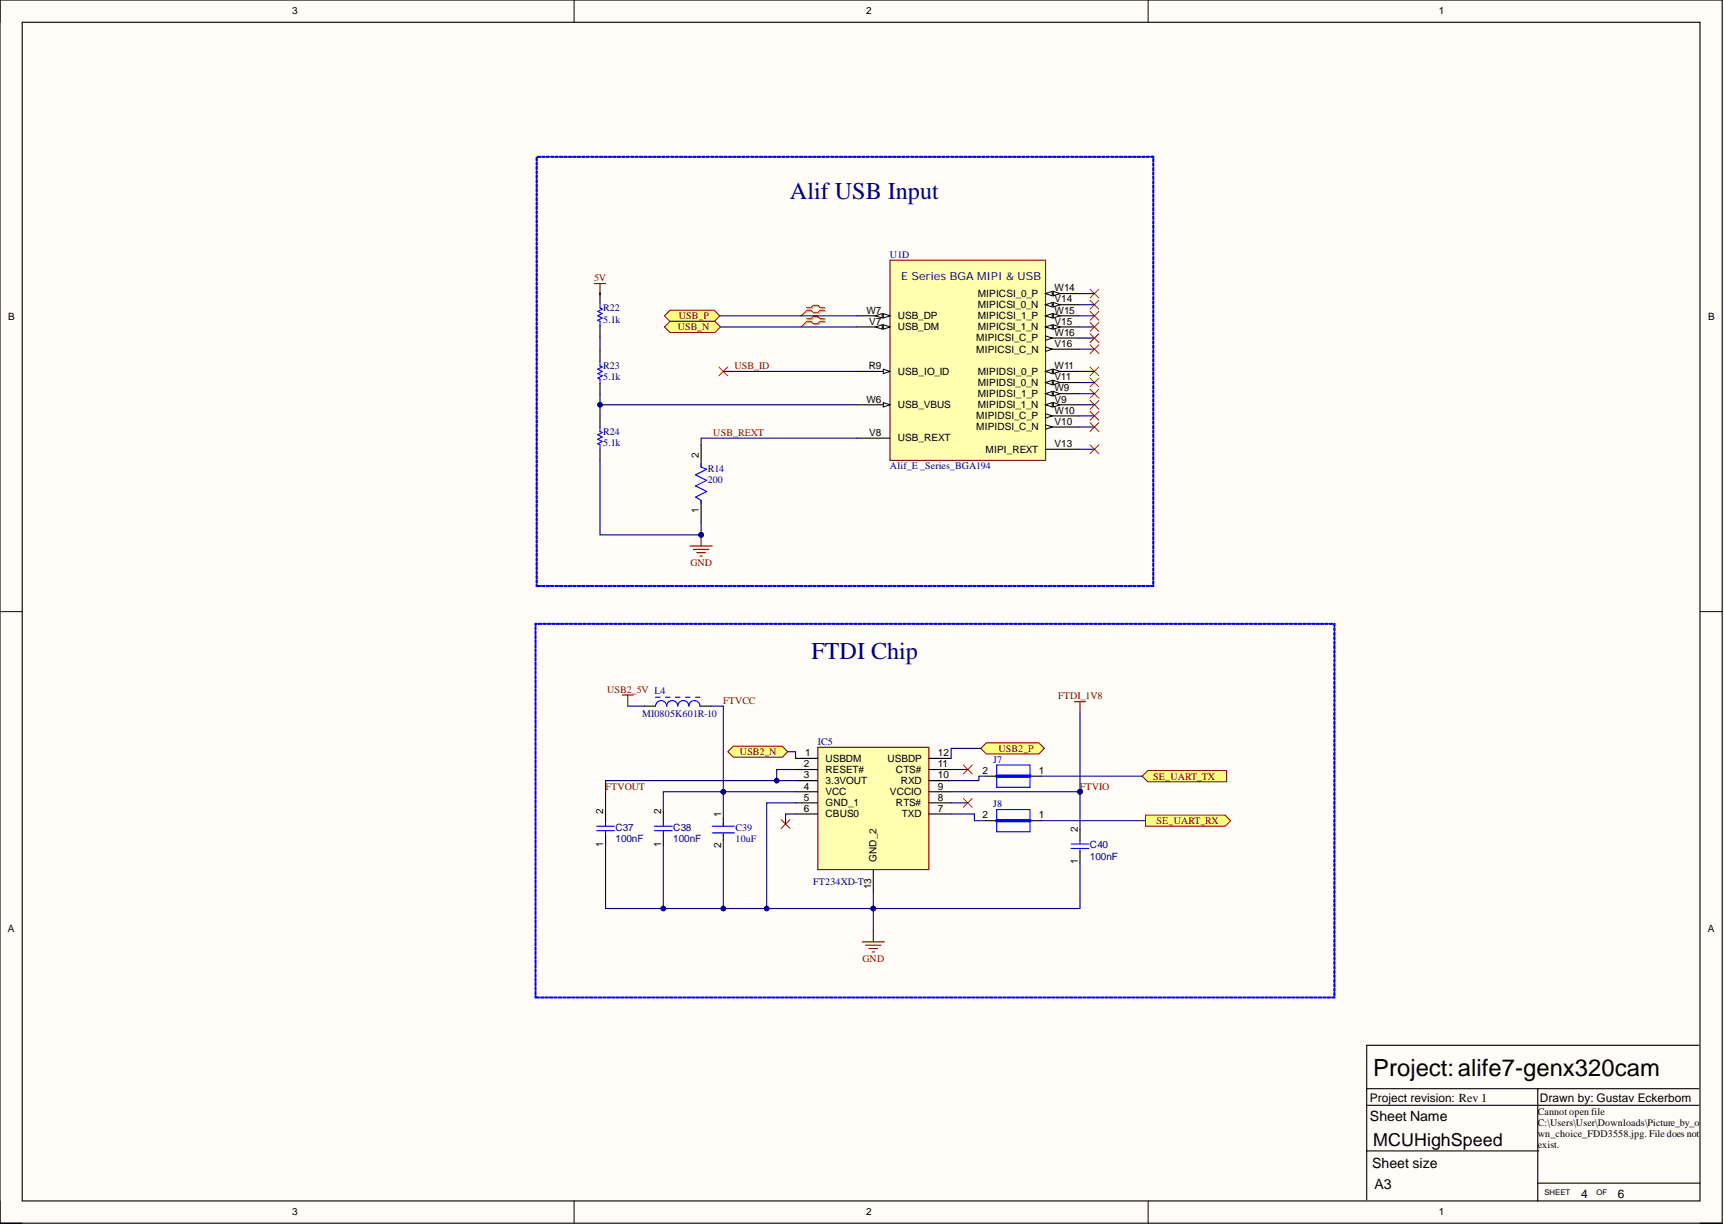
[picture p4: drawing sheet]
<svg xmlns="http://www.w3.org/2000/svg" width="393mm" height="279mm" viewBox="0 0 393 279" stroke-linecap="round" stroke-linejoin="round" font-family="sans-serif">
<defs><g id="words">
<g font-size="5.5" fill="#000080">
<text x="180.2" y="45.5">Alif USB Input</text>
<text x="185.1" y="150.2">FTDI Chip</text>
</g>
<text font-size="5.4" x="313.3" y="245.3">Project:alife7-genx320cam</text>
<text font-size="4.1" x="313.3" y="261.4">MCUHighSpeed</text>
<g font-size="3.2">
<text x="312.6" y="255.7">Sheet Name</text>
<text x="313.1" y="266.4">Sheet size</text>
<text x="313.6" y="271.2">A3</text>
</g>
<g font-size="2.7">
<text x="312.6" y="251.3">Project revision: Rev 1</text>
<text x="351.4" y="251.3">Drawn by: Gustav Eckerbom</text>
<text x="360.7" y="273.3">4</text>
<text x="369.1" y="273.3">6</text>
</g>
<text font-size="2.5" fill="#000080" x="205.6" y="63.9">E Series BGA MIPI &amp; USB</text>
<g font-size="2.3">
<text x="66.7" y="3.3">3</text>
<text x="197.7" y="3.3">2</text>
<text x="328.3" y="3.3">1</text>
<text x="197.7" y="71.5">W7</text>
<text x="223.1" y="67.7">MIPICSI_0_P</text>
<text x="223.1" y="70.3">MIPICSI_0_N</text>
<text x="240.6" y="66.5">W14</text>
<text x="240.6" y="69">V14</text>
<text x="240.6" y="71.5">W15</text>
<text x="1.9" y="73">B</text>
<text x="198.3" y="74.1">V7</text>
<text x="204.8" y="75.3">USB_DM</text>
<text x="204.8" y="72.8">USB_DP</text>
<text x="222.7" y="77.9">MIPICSI_C_P</text>
<text x="223.1" y="72.8">MIPICSI_1_P</text>
<text x="223.1" y="75.3">MIPICSI_1_N</text>
<text x="240.6" y="74.1">V15</text>
<text x="240.6" y="76.6">W16</text>
<text x="389.7" y="73">B</text>
<text x="222.7" y="80.4">MIPICSI_C_N</text>
<text x="240.6" y="79.1">V16</text>
<text x="198.2" y="84.2">R9</text>
<text x="204.8" y="85.5">USB_IO_ID</text>
<text x="223.1" y="85.5">MIPIDSI_0_P</text>
<text x="223.1" y="88">MIPIDSI_0_N</text>
<text x="240.6" y="84.2">W11</text>
<text x="240.6" y="86.7">V11</text>
<text x="240.6" y="89.3">W9</text>
<text x="197.7" y="91.8">W6</text>
<text x="204.8" y="93.1">USB_VBUS</text>
<text x="222.7" y="95.6">MIPIDSI_C_P</text>
<text x="223.1" y="90.5">MIPIDSI_1_P</text>
<text x="223.1" y="93.1">MIPIDSI_1_N</text>
<text x="240.6" y="91.8">V9</text>
<text x="240.6" y="94.4">W10</text>
<text x="198.3" y="99.4">V8</text>
<text x="204.8" y="100.7">USB_REXT</text>
<text x="222.7" y="98.2">MIPIDSI_C_N</text>
<text x="240.6" y="96.9">V10</text>
<text x="240.6" y="102">V13</text>
<text x="159.5" y="104.5" transform="rotate(-90 159.5 104.5)">2</text>
<text x="224.9" y="103.2">MIPI_REXT</text>
<text x="159.5" y="117" transform="rotate(-90 159.5 117)">1</text>
<text x="183.7" y="172.5">1</text>
<text x="188.4" y="173.7">USBDM</text>
<text x="202.5" y="173.7">USBDP</text>
<text x="214" y="172.5">12</text>
<text x="183.4" y="175">2</text>
<text x="183.4" y="177.5">3</text>
<text x="188.4" y="176.3">RESET#</text>
<text x="188.4" y="178.8">3.3VOUT</text>
<text x="204.4" y="176.3">CTS#</text>
<text x="205.5" y="178.8">RXD</text>
<text x="214" y="175">11</text>
<text x="214" y="177.5">10</text>
<text x="224.2" y="176.5">2</text>
<text x="237" y="176.5">1</text>
<text x="137.7" y="185.7" transform="rotate(-90 137.7 185.7)">2</text>
<text x="150.8" y="185.7" transform="rotate(-90 150.8 185.7)">2</text>
<text x="183.4" y="180.1">4</text>
<text x="183.4" y="182.6">5</text>
<text x="183.4" y="185.1">6</text>
<text x="188.4" y="181.3">VCC</text>
<text x="188.4" y="183.9">GND_1</text>
<text x="203.1" y="181.3">VCCIO</text>
<text x="204.4" y="183.9">RTS#</text>
<text x="214" y="180.1">9</text>
<text x="214" y="182.6">8</text>
<text x="214" y="185.1">7</text>
<text x="164.5" y="186.4" transform="rotate(-90 164.5 186.4)">1</text>
<text x="188.4" y="186.4">CBUS0</text>
<text x="205.8" y="186.4">TXD</text>
<text x="224.2" y="186.7">2</text>
<text x="237" y="186.7">1</text>
<text x="245.9" y="189.7" transform="rotate(-90 245.9 189.7)">2</text>
<text x="137.7" y="193.1" transform="rotate(-90 137.7 193.1)">1</text>
<text x="150.8" y="193.1" transform="rotate(-90 150.8 193.1)">1</text>
<text x="164.5" y="193.4" transform="rotate(-90 164.5 193.4)">2</text>
<text x="200" y="196.6" transform="rotate(-90 200 196.6)">GND_2</text>
<text x="245.9" y="197.2" transform="rotate(-90 245.9 197.2)">1</text>
<text x="198.8" y="202.8" transform="rotate(-90 198.8 202.8)">13</text>
<text x="1.8" y="212.5">A</text>
<text x="389.6" y="212.5">A</text>
<text x="350.9" y="254.3">Cannot open file</text>
<text x="350.9" y="256.8">C:\Users\User\Downloads\Picture_by_o</text>
<text x="350.9" y="259.4">wn_choice_FDD3558.jpg. File does not</text>
<text x="350.9" y="261.9">exist.</text>
<text x="66.7" y="277.2">3</text>
<text x="197.7" y="277.2">2</text>
<text x="328.3" y="277.2">1</text>
</g>
<g font-size="2.3" fill="#000080">
<text x="203.1" y="58.8">U1D</text>
<text x="137.7" y="71">R22</text>
<text x="137.7" y="73.6">5.1k</text>
<text x="137.7" y="84.2">R23</text>
<text x="137.7" y="86.7">5.1k</text>
<text x="137.7" y="99.2">R24</text>
<text x="137.7" y="101.7">5.1k</text>
<text x="161.5" y="107.5">R14</text>
<text x="203.1" y="107">Alif_E _Series_BGA194</text>
<text x="161.5" y="110.1">200</text>
<text x="146.5" y="163.6">MI0805K601R-10</text>
<text x="186.6" y="169.9">IC5</text>
<text x="226.6" y="174">J7</text>
<text x="226.6" y="184.1">J8</text>
<text x="140.4" y="189.5">C37</text>
<text x="140.4" y="192">100nF</text>
<text x="153.6" y="189.5">C38</text>
<text x="153.6" y="192">100nF</text>
<text x="167.8" y="189.5">C39</text>
<text x="167.8" y="192">10uF</text>
<text x="248.7" y="193.5">C40</text>
<text x="248.7" y="196.1">100nF</text>
<text x="185.6" y="201.9">FT234XD-T</text>
</g>
<g font-size="2.3" fill="#800000">
<text x="135.5" y="64.2">5V</text>
<text x="154.6" y="75.3">USB_N</text>
<text x="154.9" y="72.8">USB_P</text>
<text x="167.6" y="84.2">USB_ID</text>
<text x="162.8" y="99.4">USB_REXT</text>
<text x="157.5" y="129.1">GND</text>
<text x="138.5" y="158">USB2_5V L4</text>
<text x="165" y="160.5">FTVCC</text>
<text x="241.4" y="159.5">FTDI_1V8</text>
<text x="168.8" y="172.2">USB2_N</text>
<text x="227.8" y="171.5">USB2_P</text>
<text x="263.1" y="177.8">SE_UART_TX</text>
<text x="138.2" y="180.1">FTVOUT</text>
<text x="246.4" y="180.1">FTVIO</text>
<text x="263.9" y="187.9">SE_UART_RX</text>
<text x="196.8" y="219.4">GND</text>
</g>
<g font-size="1.8">
<text x="352.4" y="272.5">SHEET</text>
<text x="364.3" y="272.5">OF</text>
</g>
</g></defs>
<g fill="#fffcf8">
<path d="M0 0h392.9v279h-392.9z" fill-rule="evenodd"/>
<path d="M5.1 5.1h382.8v268.8h-382.8z" fill-rule="evenodd"/>
</g>
<path d="M0 0v5.1M131 0v5.1M262 0v5.1M0 139.5h5.1M387.9 139.5h5M0 273.9v5.1h5.1M131 273.9v5.1M262 273.9v5.1M387.9 279h5" fill="none" stroke="#000" stroke-width=".23"/>
<path d="M0 0h392.9v279h-392.9zM5.1 5.1h382.8v268.8h-382.8zM387.6 238.4h-75.8v35.3M311.8 248.3h75.8M311.8 252.1h75.8M350.9 248.3v25.6M311.8 262.5h39.3M350.9 269.9h37" fill="none" stroke="#000" stroke-width=".25"/>
<path d="M184.3 70.4h1l.5-.5h1l.5 .5h1.1M184.3 71h1l.5 .5h1l.5-.5h1.1M184.3 72.9h1l.5-.5h1l.5 .5h1.1M184.3 73.6h1l.5 .5h1l.5-.5h1.1" fill="none" stroke="#d0a19e" stroke-width=".25"/>
<path d="M184.3 71l-1.5 1M184.3 73.6l-1.5 1" fill="none" stroke="#d0a19e" stroke-width=".23"/>
<path d="M184 70.1h1.1l.5-.5h1l.5 .5h1M184 70.8h1.1l.5 .5h1l.5-.5h1M184 72.7h1.1l.5-.5h1l.5 .5h1M184 73.3h1.1l.5 .5h1l.5-.5h1" fill="none" stroke="#f00" stroke-width=".25"/>
<path d="M184 70.8l-1.2 1.2M184 73.3l-1.2 1.3" fill="none" stroke="#f00" stroke-width=".23"/>
<path d="M203.1 59.4h35.5v45.6h-35.5z" fill-rule="evenodd" fill="#ffffb0"/>
<path d="M203.1 59.4h35.5v45.6h-35.5z" fill="none" stroke="#800000" stroke-width=".25"/>
<path d="M238.6 84.7h7.6" fill="none" stroke="#000" stroke-width=".25"/>
<path d="M238.6 84.7l1.5-.5v1z" fill="#f8fcff"/>
<path d="M238.6 84.7l1.5-.5v1z" fill="none" stroke="#000" stroke-width=".23"/>
<path d="M240.3 84.2l1.5 .5-1.5 .5z" fill="#f8fcff"/>
<path d="M240.3 84.2l1.5 .5-1.5 .5z" fill="none" stroke="#000" stroke-width=".23"/>
<path d="M238.6 87.3h7.6" fill="none" stroke="#000" stroke-width=".25"/>
<path d="M238.6 87.3l1.5-.6v1.1z" fill="#f8fcff"/>
<path d="M238.6 87.3l1.5-.6v1.1z" fill="none" stroke="#000" stroke-width=".23"/>
<path d="M240.3 86.7l1.5 .6-1.5 .5z" fill="#f8fcff"/>
<path d="M240.3 86.7l1.5 .6-1.5 .5z" fill="none" stroke="#000" stroke-width=".23"/>
<path d="M238.6 89.8h7.6" fill="none" stroke="#000" stroke-width=".25"/>
<path d="M238.6 89.8l1.5-.5v1z" fill="#f8fcff"/>
<path d="M238.6 89.8l1.5-.5v1z" fill="none" stroke="#000" stroke-width=".23"/>
<path d="M240.3 89.3l1.5 .5-1.5 .5z" fill="#f8fcff"/>
<path d="M240.3 89.3l1.5 .5-1.5 .5z" fill="none" stroke="#000" stroke-width=".23"/>
<path d="M238.6 92.3h7.6" fill="none" stroke="#000" stroke-width=".25"/>
<path d="M238.6 92.3l1.5-.5v1z" fill="#f8fcff"/>
<path d="M238.6 92.3l1.5-.5v1z" fill="none" stroke="#000" stroke-width=".23"/>
<path d="M240.3 91.8l1.5 .5-1.5 .5z" fill="#f8fcff"/>
<path d="M240.3 91.8l1.5 .5-1.5 .5z" fill="none" stroke="#000" stroke-width=".23"/>
<path d="M238.6 94.9h7.6" fill="none" stroke="#000" stroke-width=".25"/>
<path d="M238.6 94.4l1.5 .5-1.5 .5z" fill="#f8fcff"/>
<path d="M238.6 94.4l1.5 .5-1.5 .5z" fill="none" stroke="#000" stroke-width=".23"/>
<path d="M238.6 97.4h7.6" fill="none" stroke="#000" stroke-width=".25"/>
<path d="M238.6 96.9l1.5 .5-1.5 .5z" fill="#f8fcff"/>
<path d="M238.6 96.9l1.5 .5-1.5 .5z" fill="none" stroke="#000" stroke-width=".23"/>
<path d="M238.6 67h7.6" fill="none" stroke="#000" stroke-width=".25"/>
<path d="M238.6 67l1.5-.5v1z" fill="#f8fcff"/>
<path d="M238.6 67l1.5-.5v1z" fill="none" stroke="#000" stroke-width=".23"/>
<path d="M240.3 66.5l1.5 .5-1.5 .5z" fill="#f8fcff"/>
<path d="M240.3 66.5l1.5 .5-1.5 .5z" fill="none" stroke="#000" stroke-width=".23"/>
<path d="M238.6 69.5h7.6" fill="none" stroke="#000" stroke-width=".25"/>
<path d="M238.6 69.5l1.5-.5v1z" fill="#f8fcff"/>
<path d="M238.6 69.5l1.5-.5v1z" fill="none" stroke="#000" stroke-width=".23"/>
<path d="M240.3 69l1.5 .5-1.5 .5z" fill="#f8fcff"/>
<path d="M240.3 69l1.5 .5-1.5 .5z" fill="none" stroke="#000" stroke-width=".23"/>
<path d="M238.6 72h7.6" fill="none" stroke="#000" stroke-width=".25"/>
<path d="M238.6 72l1.5-.5v1z" fill="#f8fcff"/>
<path d="M238.6 72l1.5-.5v1z" fill="none" stroke="#000" stroke-width=".23"/>
<path d="M240.3 71.5l1.5 .5-1.5 .5z" fill="#f8fcff"/>
<path d="M240.3 71.5l1.5 .5-1.5 .5z" fill="none" stroke="#000" stroke-width=".23"/>
<path d="M238.6 74.6h7.6" fill="none" stroke="#000" stroke-width=".25"/>
<path d="M238.6 74.6l1.5-.5v1z" fill="#f8fcff"/>
<path d="M238.6 74.6l1.5-.5v1z" fill="none" stroke="#000" stroke-width=".23"/>
<path d="M240.3 74.1l1.5 .5-1.5 .5z" fill="#f8fcff"/>
<path d="M240.3 74.1l1.5 .5-1.5 .5z" fill="none" stroke="#000" stroke-width=".23"/>
<path d="M238.6 77.1h7.6" fill="none" stroke="#000" stroke-width=".25"/>
<path d="M238.6 76.6l1.5 .5-1.5 .5z" fill="#f8fcff"/>
<path d="M238.6 76.6l1.5 .5-1.5 .5z" fill="none" stroke="#000" stroke-width=".23"/>
<path d="M238.6 79.6h7.6" fill="none" stroke="#000" stroke-width=".25"/>
<path d="M238.6 79.1l1.5 .5-1.5 .6z" fill="#f8fcff"/>
<path d="M238.6 79.1l1.5 .5-1.5 .6z" fill="none" stroke="#000" stroke-width=".23"/>
<path d="M195.5 84.7h7.6" fill="none" stroke="#000" stroke-width=".25"/>
<path d="M201.5 84.2l1.6 .5-1.6 .5z" fill="#f8fcff"/>
<path d="M201.5 84.2l1.6 .5-1.6 .5z" fill="none" stroke="#000" stroke-width=".23"/>
<path d="M195.5 92.3h7.6" fill="none" stroke="#000" stroke-width=".25"/>
<path d="M201.5 91.8l1.6 .5-1.6 .5z" fill="#f8fcff"/>
<path d="M201.5 91.8l1.6 .5-1.6 .5z" fill="none" stroke="#000" stroke-width=".23"/>
<path d="M195.5 74.6h7.6" fill="none" stroke="#000" stroke-width=".25"/>
<path d="M201.5 74.1l1.6 .5-1.6 .5z" fill="#f8fcff"/>
<path d="M201.5 74.1l1.6 .5-1.6 .5z" fill="none" stroke="#000" stroke-width=".23"/>
<path d="M199.8 74.6l1.5-.5v1z" fill="#f8fcff"/>
<path d="M199.8 74.6l1.5-.5v1z" fill="none" stroke="#000" stroke-width=".23"/>
<path d="M195.5 72h7.6" fill="none" stroke="#000" stroke-width=".25"/>
<path d="M201.5 71.5l1.6 .5-1.6 .5z" fill="#f8fcff"/>
<path d="M201.5 71.5l1.6 .5-1.6 .5z" fill="none" stroke="#000" stroke-width=".23"/>
<path d="M199.8 72l1.5-.5v1z" fill="#f8fcff"/>
<path d="M199.8 72l1.5-.5v1z" fill="none" stroke="#000" stroke-width=".23"/>
<path d="M195.5 99.9h7.6M238.6 102.5h7.6" fill="none" stroke="#000" stroke-width=".25"/>
<g fill="none" stroke="#f00" stroke-width=".23">
<path d="M248.7 65.9l2 2.1M248.7 68.5l2 2M248.7 71l2 2M248.7 73.6l2 2M248.7 76.1l2 2M248.7 78.6l2 2.1M250.7 65.9l-2 2.1M250.7 68.5l-2 2M250.7 71l-2 2M250.7 73.6l-2 2M250.7 76.1l-2 2M250.7 78.6l-2 2.1"/>
<path d="M248.7 83.7l2 2M248.7 86.2l2 2.1M248.7 88.8l2 2M248.7 91.3l2 2M248.7 93.8l2 2.1M248.7 96.4l2 2M250.7 83.7l-2 2M250.7 86.2l-2 2.1M250.7 88.8l-2 2M250.7 91.3l-2 2M250.7 93.8l-2 2.1M250.7 96.4l-2 2"/>
<path d="M248.7 101.5l2 2M250.7 101.5l-2 2"/>
</g>
<path d="M152.9 70.8h10.1l1.2 1.2-1.2 1.3h-10.1l-1.3-1.3z" fill-rule="evenodd" fill="#ffff80"/>
<path d="M152.9 70.8h10.1l1.2 1.2-1.2 1.3h-10.1l-1.3-1.3z" fill="none" stroke="#800000" stroke-width=".23"/>
<path d="M152.9 73.3h10.2l1.3 1.3-1.3 1.2h-10.2l-1.3-1.2z" fill-rule="evenodd" fill="#ffff80"/>
<path d="M152.9 73.3h10.2l1.3 1.3-1.3 1.2h-10.2l-1.3-1.2z" fill="none" stroke="#800000" stroke-width=".23"/>
<path d="M164 83.7l2 2M166 83.7l-2 2" fill="none" stroke="#f00" stroke-width=".23"/>
<path d="M157.4 124.5h5.1M158.2 125.3h3.5M158.9 126.1h2.1M159.7 126.8h.5M160 122v2.5" fill="none" stroke="#800000" stroke-width=".25"/>
<circle cx="160" cy="122" r=".51" fill="#000080"/>
<circle cx="160" cy="122" r=".51" fill="none" stroke="#000080" stroke-width=".23"/>
<path d="M122.4 133.3l.2 .1-.2 .4zM122.4 132.3l.2 .1-.2 .6zM122.4 131.3l.2 .1-.2 .6zM122.4 130.3l.2 .1-.2 .6zM122.4 129.3l.2 .1-.2 .6zM122.4 128.3h.2l-.2 .7zM122.4 127.2l.2 .1-.2 .7zM122.4 126.2l.2 .1-.2 .6zM122.4 125.2l.2 .1-.2 .6zM122.4 124.2l.2 .1-.2 .6zM122.4 123.2l.2 .1-.2 .6zM122.4 122.2l.2 .1-.2 .6zM122.4 121.2h.2l-.2 .7zM122.4 120.1l.2 .1-.2 .7zM122.4 119.1l.2 .1-.2 .6zM122.4 118.1l.2 .1-.2 .6zM122.4 117.1l.2 .1-.2 .6zM122.4 116.1l.2 .1-.2 .6zM122.4 115.1l.2 .1-.2 .6zM122.4 114l.2 .1-.2 .7zM122.4 113l.2 .1-.2 .7zM122.4 112l.2 .1-.2 .6zM122.4 111l.2 .1-.2 .6zM122.4 110l.2 .1-.2 .6zM122.4 109l.2 .1-.2 .6zM122.4 108h.2l-.2 .7zM122.4 106.9l.2 .1-.2 .7zM122.4 105.9l.2 .1-.2 .7zM122.4 104.9l.2 .1-.2 .6zM122.4 103.9l.2 .1-.2 .6zM122.4 102.9l.2 .1-.2 .6zM122.4 101.9l.2 .1-.2 .6zM122.4 100.9h.2l-.2 .7zM122.4 99.8l.2 .1-.2 .7zM122.4 98.8l.2 .1-.2 .7zM122.4 97.8l.2 .1-.2 .6zM122.4 96.8l.2 .1-.2 .6zM122.4 95.8l.2 .1-.2 .6zM122.4 94.8l.2 .1-.2 .6zM122.4 93.8h.2l-.2 .7zM122.4 92.7l.2 .1-.2 .7zM122.4 91.7l.2 .1-.2 .7zM122.4 90.7l.2 .1-.2 .6zM122.4 89.7l.2 .1-.2 .6zM122.4 88.7l.2 .1-.2 .6zM122.4 87.7l.2 .1-.2 .6zM122.4 86.7h.2l-.2 .7zM122.4 85.6l.2 .1-.2 .7zM122.4 84.6l.2 .1-.2 .7zM122.4 83.6l.2 .1-.2 .6zM122.4 82.6l.2 .1-.2 .6zM122.4 81.6l.2 .1-.2 .6zM122.4 80.6l.2 .1-.2 .6zM122.4 79.6h.2l-.2 .7zM122.4 78.5l.2 .1-.2 .7zM122.4 77.5l.2 .1-.2 .6zM122.4 76.5l.2 .1-.2 .6zM122.4 75.5l.2 .1-.2 .6zM122.4 74.5l.2 .1-.2 .6zM122.4 73.5l.2 .1-.2 .6zM122.4 72.5h.2l-.2 .7zM122.4 71.4l.2 .1-.2 .7zM122.4 70.4l.2 .1-.2 .6zM122.4 69.4l.2 .1-.2 .6zM122.4 68.4l.2 .1-.2 .6zM122.4 67.4l.2 .1-.2 .6zM122.4 66.4l.2 .1-.2 .6zM122.4 65.4h.2l-.2 .7zM122.4 64.3l.2 .1-.2 .7zM122.4 63.3l.2 .1-.2 .6zM122.4 62.3l.2 .1-.2 .6zM122.4 61.3l.2 .1-.2 .6zM122.4 60.3l.2 .1-.2 .6zM122.4 59.3l.2 .1-.2 .6zM122.4 58.3h.2l-.2 .7zM122.4 57.2l.2 .1-.2 .7zM122.4 56.2l.2 .1-.2 .6zM122.4 55.2l.2 .1-.2 .6zM122.4 54.2l.2 .1-.2 .6zM122.4 53.2l.2 .1-.2 .6zM122.4 52.2l.2 .1-.2 .6zM122.4 51.2h.2l-.2 .7zM122.4 50.1l.2 .1-.2 .7zM122.4 49.1l.2 .1-.2 .6zM122.4 48.1l.2 .1-.2 .6zM122.4 47.1l.2 .1-.2 .6zM122.4 46.1l.2 .1-.2 .6zM122.4 45.1l.2 .1-.2 .6zM122.4 44l.2 .1-.2 .7zM122.4 43l.2 .1-.2 .7zM122.4 42l.2 .1-.2 .6zM122.4 41l.2 .1-.2 .6zM122.4 40l.2 .1-.2 .6zM122.4 39l.2 .1-.2 .6zM122.4 38l.2 .1-.2 .6zM122.4 36.9l.2 .1-.2 .7zM122.4 35.9l.2 .1-.2 .7zM122.6 35.7l.7 .1-.6 .1zM123.6 35.7l.7 .1-.6 .1zM124.6 35.7l.8 .1-.7 .1zM125.7 35.7l.7 .1-.7 .1zM126.7 35.7l.7 .1-.6 .1zM127.7 35.7l.7 .1-.6 .1zM128.7 35.7l.7 .1-.6 .1zM129.7 35.7l.7 .1-.6 .1zM130.7 35.7l.7 .1-.6 .1zM131.7 35.7l.8 .1-.7 .1zM132.8 35.7l.7 .1-.7 .1zM133.8 35.7l.7 .1-.6 .1zM134.8 35.7l.7 .1-.6 .1zM135.8 35.7l.7 .1-.6 .1zM136.8 35.7l.7 .1-.6 .1zM137.8 35.7l.7 .1-.6 .1zM138.8 35.7l.8 .1-.7 .1zM139.8 35.7l.8 .1-.7 .1zM140.9 35.7l.7 .1-.6 .1zM141.9 35.7l.7 .1-.6 .1zM142.9 35.7l.7 .1-.6 .1zM143.9 35.7l.7 .1-.6 .1zM144.9 35.7l.7 .1-.6 .1zM145.9 35.7l.8 .1-.7 .1zM146.9 35.7l.8 .1-.7 .1zM148 35.7l.7 .1-.7 .1zM149 35.7l.7 .1-.6 .1zM150 35.7l.7 .1-.6 .1zM151 35.7l.7 .1-.6 .1zM152 35.7l.7 .1-.6 .1zM153 35.7l.8 .1-.7 .1zM154 35.7l.8 .1-.7 .1zM155.1 35.7l.7 .1-.7 .1zM156.1 35.7l.7 .1-.6 .1zM157.1 35.7l.7 .1-.6 .1zM158.1 35.7l.7 .1-.6 .1zM159.1 35.7l.7 .1-.6 .1zM160.1 35.7l.8 .1-.7 .1zM161.1 35.7l.8 .1-.7 .1zM162.2 35.7l.7 .1-.7 .1zM163.2 35.7l.7 .1-.6 .1zM164.2 35.7l.7 .1-.6 .1zM165.2 35.7l.7 .1-.6 .1zM166.2 35.7l.7 .1-.6 .1zM167.2 35.7l.7 .1-.6 .1zM168.2 35.7l.8 .1-.7 .1zM169.3 35.7l.7 .1-.7 .1zM170.3 35.7l.7 .1-.6 .1zM171.3 35.7l.7 .1-.6 .1zM172.3 35.7l.7 .1-.6 .1zM173.3 35.7l.7 .1-.6 .1zM174.3 35.7l.7 .1-.6 .1zM175.3 35.7l.8 .1-.7 .1zM176.4 35.7l.7 .1-.7 .1zM177.4 35.7l.7 .1-.6 .1zM178.4 35.7l.7 .1-.6 .1zM179.4 35.7l.7 .1-.6 .1zM180.4 35.7l.7 .1-.6 .1zM181.4 35.7l.7 .1-.6 .1zM182.4 35.7l.8 .1-.7 .1zM183.5 35.7l.7 .1-.7 .1zM184.5 35.7l.7 .1-.6 .1zM185.5 35.7l.7 .1-.6 .1zM186.5 35.7l.7 .1-.6 .1zM187.5 35.7l.7 .1-.6 .1zM188.5 35.7l.7 .1-.6 .1zM189.5 35.7l.8 .1-.7 .1zM190.6 35.7l.7 .1-.7 .1zM191.6 35.7l.7 .1-.6 .1zM192.6 35.7l.7 .1-.6 .1zM193.6 35.7l.7 .1-.6 .1zM194.6 35.7l.7 .1-.6 .1zM195.6 35.7l.7 .1-.6 .1zM196.6 35.7l.8 .1-.7 .1zM197.6 35.7l.8 .1-.7 .1zM198.7 35.7l.7 .1-.6 .1zM199.7 35.7l.7 .1-.6 .1zM200.7 35.7l.7 .1-.6 .1zM201.7 35.7l.7 .1-.6 .1zM202.7 35.7l.7 .1-.6 .1zM203.7 35.7l.8 .1-.7 .1zM204.7 35.7l.8 .1-.7 .1zM205.8 35.7l.7 .1-.7 .1zM206.8 35.7l.7 .1-.6 .1zM207.8 35.7l.7 .1-.6 .1zM208.8 35.7l.7 .1-.6 .1zM209.8 35.7l.7 .1-.6 .1zM210.8 35.7l.8 .1-.7 .1zM211.8 35.7l.8 .1-.7 .1zM212.9 35.7l.7 .1-.7 .1zM213.9 35.7l.7 .1-.6 .1zM214.9 35.7l.7 .1-.6 .1zM215.9 35.7l.7 .1-.6 .1zM216.9 35.7l.7 .1-.6 .1zM217.9 35.7l.8 .1-.7 .1zM218.9 35.7l.8 .1-.7 .1zM220 35.7l.7 .1-.7 .1zM221 35.7l.7 .1-.6 .1zM222 35.7l.7 .1-.6 .1zM223 35.7l.7 .1-.6 .1zM224 35.7l.7 .1-.6 .1zM225 35.7l.7 .1-.6 .1zM226 35.7l.8 .1-.7 .1zM227.1 35.7l.7 .1-.7 .1zM228.1 35.7l.7 .1-.6 .1zM229.1 35.7l.7 .1-.6 .1zM230.1 35.7l.7 .1-.6 .1zM231.1 35.7l.7 .1-.6 .1zM232.1 35.7l.7 .1-.6 .1zM233.1 35.7l.8 .1-.7 .1zM234.2 35.7l.7 .1-.7 .1zM235.2 35.7l.7 .1-.6 .1zM236.2 35.7l.7 .1-.6 .1zM237.2 35.7l.7 .1-.6 .1zM238.2 35.7l.7 .1-.6 .1zM239.2 35.7l.7 .1-.6 .1zM240.2 35.7l.8 .1-.7 .1zM241.3 35.7l.7 .1-.7 .1zM242.3 35.7l.7 .1-.6 .1zM243.3 35.7l.7 .1-.6 .1zM244.3 35.7l.7 .1-.6 .1zM245.3 35.7l.7 .1-.6 .1zM246.3 35.7l.7 .1-.6 .1zM247.3 35.7l.8 .1-.7 .1zM248.4 35.7l.7 .1-.7 .1zM249.4 35.7l.7 .1-.6 .1zM250.4 35.7l.7 .1-.6 .1zM251.4 35.7l.7 .1-.6 .1zM252.4 35.7l.7 .1-.6 .1zM253.4 35.7l.7 .1-.6 .1zM254.4 35.7l.8 .1-.7 .1zM255.4 35.7l.8 .1-.7 .1zM256.5 35.7l.7 .1-.6 .1zM257.5 35.7l.7 .1-.6 .1zM258.5 35.7l.7 .1-.6 .1zM259.5 35.7l.7 .1-.6 .1zM260.5 35.7l.7 .1-.6 .1zM261.5 35.7l.8 .1-.7 .1zM262.5 35.7l.8-.1v.2l-.7 .1zM263.1 36.2l.2 .1-.2 .6zM263.1 37.2l.2 .1-.2 .6zM263.1 38.2l.2 .1-.2 .6zM263.1 39.2l.2 .1-.2 .7zM263.1 40.2l.2 .1-.2 .7zM263.1 41.3h.2l-.2 .7zM263.1 42.3l.2 .1-.2 .6zM263.1 43.3l.2 .1-.2 .6zM263.1 44.3l.2 .1-.2 .6zM263.1 45.3l.2 .1-.2 .6zM263.1 46.3l.2 .1-.2 .7zM263.1 47.3l.2 .1-.2 .7zM263.1 48.4h.2l-.2 .7zM263.1 49.4l.2 .1-.2 .6zM263.1 50.4l.2 .1-.2 .6zM263.1 51.4l.2 .1-.2 .6zM263.1 52.4l.2 .1-.2 .6zM263.1 53.4l.2 .1-.2 .7zM263.1 54.4l.2 .1-.2 .7zM263.1 55.5l.2 .1-.2 .6zM263.1 56.5l.2 .1-.2 .6zM263.1 57.5l.2 .1-.2 .6zM263.1 58.5l.2 .1-.2 .6zM263.1 59.5l.2 .1-.2 .6zM263.1 60.5l.2 .1-.2 .7zM263.1 61.5l.2 .1-.2 .7zM263.1 62.6l.2 .1-.2 .6zM263.1 63.6l.2 .1-.2 .6zM263.1 64.6l.2 .1-.2 .6zM263.1 65.6l.2 .1-.2 .6zM263.1 66.6l.2 .1-.2 .6zM263.1 67.6l.2 .1-.2 .7zM263.1 68.7h.2l-.2 .7zM263.1 69.7l.2 .1-.2 .6zM263.1 70.7l.2 .1-.2 .6zM263.1 71.7l.2 .1-.2 .6zM263.1 72.7l.2 .1-.2 .6zM263.1 73.7l.2 .1-.2 .6zM263.1 74.7l.2 .1-.2 .7zM263.1 75.8h.2l-.2 .7zM263.1 76.8l.2 .1-.2 .6zM263.1 77.8l.2 .1-.2 .6zM263.1 78.8l.2 .1-.2 .6zM263.1 79.8l.2 .1-.2 .6zM263.1 80.8l.2 .1-.2 .6zM263.1 81.8l.2 .1-.2 .7zM263.1 82.9h.2l-.2 .7zM263.1 83.9l.2 .1-.2 .6zM263.1 84.9l.2 .1-.2 .6zM263.1 85.9l.2 .1-.2 .6zM263.1 86.9l.2 .1-.2 .6zM263.1 87.9l.2 .1-.2 .6zM263.1 88.9l.2 .1-.2 .7zM263.1 90h.2l-.2 .7zM263.1 91l.2 .1-.2 .6zM263.1 92l.2 .1-.2 .6zM263.1 93l.2 .1-.2 .6zM263.1 94l.2 .1-.2 .6zM263.1 95l.2 .1-.2 .6zM263.1 96l.2 .1-.2 .7zM263.1 97.1h.2l-.2 .7zM263.1 98.1l.2 .1-.2 .6zM263.1 99.1l.2 .1-.2 .6zM263.1 100.1l.2 .1-.2 .6zM263.1 101.1l.2 .1-.2 .6zM263.1 102.1l.2 .1-.2 .6zM263.1 103.1l.2 .1-.2 .7zM263.1 104.2h.2l-.2 .7zM263.1 105.2l.2 .1-.2 .6zM263.1 106.2l.2 .1-.2 .6zM263.1 107.2l.2 .1-.2 .6zM263.1 108.2l.2 .1-.2 .6zM263.1 109.2l.2 .1-.2 .7zM263.1 110.2l.2 .1-.2 .7zM263.1 111.3h.2l-.2 .7zM263.1 112.3l.2 .1-.2 .6zM263.1 113.3l.2 .1-.2 .6zM263.1 114.3l.2 .1-.2 .6zM263.1 115.3l.2 .1-.2 .6zM263.1 116.3l.2 .1-.2 .7zM263.1 117.3l.2 .1-.2 .7zM263.1 118.4h.2l-.2 .7zM263.1 119.4l.2 .1-.2 .6zM263.1 120.4l.2 .1-.2 .6zM263.1 121.4l.2 .1-.2 .6zM263.1 122.4l.2 .1-.2 .6zM263.1 123.4l.2 .1-.2 .7zM263.1 124.4l.2 .1-.2 .7zM263.1 125.5h.2l-.2 .7zM263.1 126.5l.2 .1-.2 .6zM263.1 127.5l.2 .1-.2 .6zM263.1 128.5l.2 .1-.2 .6zM263.1 129.5l.2 .1-.2 .6zM263.1 130.5l.2 .1-.2 .7zM263.1 131.5l.2 .1-.2 .7zM263.1 132.6l.2 .1-.2 .6zM262.5 133.6l.8 .1-.7 .1zM261.5 133.6l.8 .1-.7 .1zM260.5 133.6l.7 .1-.6 .1zM259.5 133.6l.7 .1-.6 .1zM258.5 133.6l.7 .1-.6 .1zM257.5 133.6l.7 .1-.6 .1zM256.5 133.6l.7 .1-.6 .1zM255.4 133.6l.8 .1-.7 .1zM254.4 133.6l.8 .1-.7 .1zM253.4 133.6l.7 .1-.6 .1zM252.4 133.6l.7 .1-.6 .1zM251.4 133.6l.7 .1-.6 .1zM250.4 133.6l.7 .1-.6 .1zM249.4 133.6l.7 .1-.6 .1zM248.4 133.6l.7 .1-.7 .1zM247.3 133.6l.8 .1-.7 .1zM246.3 133.6l.7 .1-.6 .1zM245.3 133.6l.7 .1-.6 .1zM244.3 133.6l.7 .1-.6 .1zM243.3 133.6l.7 .1-.6 .1zM242.3 133.6l.7 .1-.6 .1zM241.3 133.6l.7 .1-.7 .1zM240.2 133.6l.8 .1-.7 .1zM239.2 133.6l.7 .1-.6 .1zM238.2 133.6l.7 .1-.6 .1zM237.2 133.6l.7 .1-.6 .1zM236.2 133.6l.7 .1-.6 .1zM235.2 133.6l.7 .1-.6 .1zM234.2 133.6l.7 .1-.7 .1zM233.1 133.6l.8 .1-.7 .1zM232.1 133.6l.7 .1-.6 .1zM231.1 133.6l.7 .1-.6 .1zM230.1 133.6l.7 .1-.6 .1zM229.1 133.6l.7 .1-.6 .1zM228.1 133.6l.7 .1-.6 .1zM227.1 133.6l.7 .1-.7 .1zM226 133.6l.8 .1-.7 .1zM225 133.6l.7 .1-.6 .1zM224 133.6l.7 .1-.6 .1zM223 133.6l.7 .1-.6 .1zM222 133.6l.7 .1-.6 .1zM221 133.6l.7 .1-.6 .1zM220 133.6l.7 .1-.7 .1zM218.9 133.6l.8 .1-.7 .1zM217.9 133.6l.8 .1-.7 .1zM216.9 133.6l.7 .1-.6 .1zM215.9 133.6l.7 .1-.6 .1zM214.9 133.6l.7 .1-.6 .1zM213.9 133.6l.7 .1-.6 .1zM212.9 133.6l.7 .1-.7 .1zM211.8 133.6l.8 .1-.7 .1zM210.8 133.6l.8 .1-.7 .1zM209.8 133.6l.7 .1-.6 .1zM208.8 133.6l.7 .1-.6 .1zM207.8 133.6l.7 .1-.6 .1zM206.8 133.6l.7 .1-.6 .1zM205.8 133.6l.7 .1-.7 .1zM204.7 133.6l.8 .1-.7 .1zM203.7 133.6l.8 .1-.7 .1zM202.7 133.6l.7 .1-.6 .1zM201.7 133.6l.7 .1-.6 .1zM200.7 133.6l.7 .1-.6 .1zM199.7 133.6l.7 .1-.6 .1zM198.7 133.6l.7 .1-.6 .1zM197.6 133.6l.8 .1-.7 .1zM196.6 133.6l.8 .1-.7 .1zM195.6 133.6l.7 .1-.6 .1zM194.6 133.6l.7 .1-.6 .1zM193.6 133.6l.7 .1-.6 .1zM192.6 133.6l.7 .1-.6 .1zM191.6 133.6l.7 .1-.6 .1zM190.6 133.6l.7 .1-.7 .1zM189.5 133.6l.8 .1-.7 .1zM188.5 133.6l.7 .1-.6 .1zM187.5 133.6l.7 .1-.6 .1zM186.5 133.6l.7 .1-.6 .1zM185.5 133.6l.7 .1-.6 .1zM184.5 133.6l.7 .1-.6 .1zM183.5 133.6l.7 .1-.7 .1zM182.4 133.6l.8 .1-.7 .1zM181.4 133.6l.7 .1-.6 .1zM180.4 133.6l.7 .1-.6 .1zM179.4 133.6l.7 .1-.6 .1zM178.4 133.6l.7 .1-.6 .1zM177.4 133.6l.7 .1-.6 .1zM176.4 133.6l.7 .1-.7 .1zM175.3 133.6l.8 .1-.7 .1zM174.3 133.6l.7 .1-.6 .1zM173.3 133.6l.7 .1-.6 .1zM172.3 133.6l.7 .1-.6 .1zM171.3 133.6l.7 .1-.6 .1zM170.3 133.6l.7 .1-.6 .1zM169.3 133.6l.7 .1-.7 .1zM168.2 133.6l.8 .1-.7 .1zM167.2 133.6l.7 .1-.6 .1zM166.2 133.6l.7 .1-.6 .1zM165.2 133.6l.7 .1-.6 .1zM164.2 133.6l.7 .1-.6 .1zM163.2 133.6l.7 .1-.6 .1zM162.2 133.6l.7 .1-.7 .1zM161.1 133.6l.8 .1-.7 .1zM160.1 133.6l.8 .1-.7 .1zM159.1 133.6l.7 .1-.6 .1zM158.1 133.6l.7 .1-.6 .1zM157.1 133.6l.7 .1-.6 .1zM156.1 133.6l.7 .1-.6 .1zM155.1 133.6l.7 .1-.7 .1zM154 133.6l.8 .1-.7 .1zM153 133.6l.8 .1-.7 .1zM152 133.6l.7 .1-.6 .1zM151 133.6l.7 .1-.6 .1zM150 133.6l.7 .1-.6 .1zM149 133.6l.7 .1-.6 .1zM148 133.6l.7 .1-.7 .1zM146.9 133.6l.8 .1-.7 .1zM145.9 133.6l.8 .1-.7 .1zM144.9 133.6l.7 .1-.6 .1zM143.9 133.6l.7 .1-.6 .1zM142.9 133.6l.7 .1-.6 .1zM141.9 133.6l.7 .1-.6 .1zM140.9 133.6l.7 .1-.6 .1zM139.8 133.6l.8 .1-.7 .1zM138.8 133.6l.8 .1-.7 .1zM137.8 133.6l.7 .1-.6 .1zM136.8 133.6l.7 .1-.6 .1zM135.8 133.6l.7 .1-.6 .1zM134.8 133.6l.7 .1-.6 .1zM133.8 133.6l.7 .1-.6 .1zM132.8 133.6l.7 .1-.7 .1zM131.7 133.6l.8 .1-.7 .1zM130.7 133.6l.7 .1-.6 .1zM129.7 133.6l.7 .1-.6 .1zM128.7 133.6l.7 .1-.6 .1zM127.7 133.6l.7 .1-.6 .1zM126.7 133.6l.7 .1-.6 .1zM125.7 133.6l.7 .1-.7 .1zM124.6 133.6l.8 .1-.7 .1zM123.6 133.6l.7 .1-.6 .1zM122.6 133.6l.7 .1-.6 .1z" fill="#00f" stroke="#00f" stroke-width=".23"/>
<path d="M186.6 170.4h25.3v27.9h-25.3z" fill-rule="evenodd" fill="#ffffb0"/>
<path d="M186.6 170.4h25.3v27.9h-25.3zM245.1 160h2.6M246.4 160v2.6M196.7 214.8h5.1M197.5 215.6h3.5M198.2 216.3h2.1M199 217.1h.5M199.3 212.3v2.5" fill="none" stroke="#800000" stroke-width=".25"/>
<g fill="none" stroke="#000" stroke-width=".25">
<path d="M181.5 173h5.1M181.5 175.5h5.1M181.5 178h5.1M211.9 173h5.1M211.9 175.5h5.1M211.9 178h5.1M181.5 180.6h5.1M181.5 183.1h5.1M181.5 185.7h5.1M199.3 198.3v5.1M211.9 180.6h5.1M211.9 183.1h5.1"/>
<path d="M211.9 185.7h5.1"/>
</g>
<path d="M225 169.4h12l1.3 1.3-1.3 1.3h-12l-1.2-1.3z" fill-rule="evenodd" fill="#ffff80"/>
<path d="M225 169.4h12l1.3 1.3-1.3 1.3h-12l-1.2-1.3z" fill="none" stroke="#800000" stroke-width=".23"/>
<path d="M167.3 170.2h11.2l1.2 1.3-1.2 1.2h-11.2l-1.3-1.2z" fill-rule="evenodd" fill="#ffff80"/>
<path d="M167.3 170.2h11.2l1.2 1.3-1.2 1.2h-11.2l-1.3-1.2z" fill="none" stroke="#800000" stroke-width=".23"/>
<path d="M261.9 175.8h18v2.5h-18l-1.3-1.3z" fill-rule="evenodd" fill="#ffff80"/>
<path d="M261.9 175.8h18v2.5h-18l-1.3-1.3z" fill="none" stroke="#800000" stroke-width=".23"/>
<path d="M261.4 185.9h18.1l1.3 1.3-1.3 1.2h-18.1z" fill-rule="evenodd" fill="#ffff80"/>
<path d="M261.4 185.9h18.1l1.3 1.3-1.3 1.2h-18.1z" fill="none" stroke="#800000" stroke-width=".23"/>
<path d="M147 161.1h2.6M159.7 161.1h2.5M138.2 185.1v2.6M138.2 190.2v2.6M151.3 185.1v2.6M151.3 190.2v2.6M165 186.7v1.7M165 190.2v1.5M246.4 189.2v2.5M246.4 194.3v2.5" fill="none" stroke="#000" stroke-width=".25"/>
<g fill="none" stroke="#00f" stroke-width=".25">
<path d="M149.6 159h1M151.9 159h1M154.1 159h1M156.4 159h1M158.7 159h1M149.6 161.1a1.27 1.27 0 0 1 1.2-1.3 1.27 1.27 0 0 1 1.3 1.3 1.27 1.27 0 0 1 1.3-1.3 1.27 1.27 0 0 1 1.2 1.3 1.27 1.27 0 0 1 1.3-1.3 1.27 1.27 0 0 1 1.3 1.3 1.27 1.27 0 0 1 1.2-1.3 1.27 1.27 0 0 1 1.3 1.3M136.1 188.4h4.1M136.1 189.5h4.1M138.2 187.7v.7M138.2 189.5v.7M149.3 188.4h4.1M149.3 189.5h4.1"/>
<path d="M151.3 187.7v.7M151.3 189.5v.7M162.5 188.4h5.1M162.5 190h5.1M165 187.7v.7M165 190.2v.3M244.4 192.5h4M244.4 193.5h4M246.4 191.7v.8M246.4 193.5v.8"/>
</g>
<path d="M219.8 174.5l2 2M221.8 174.5l-2 2M178.2 186.9l2 2.1M180.2 186.9l-2 2.1M219.8 182.1l2 2M221.8 182.1l-2 2" fill="none" stroke="#f00" stroke-width=".23"/>
<circle cx="246.4" cy="180.6" r=".51" fill="#000080"/>
<circle cx="246.4" cy="180.6" r=".51" fill="none" stroke="#000080" stroke-width=".23"/>
<path d="M136.9 66.7v2.5M136.9 74.3v2.6M136.9 79.9v2.5M136.9 87.5v2.5M136.9 94.9v2.5M136.9 102.5v2.5M160 101.5v5M160 114.1v5.1M224.9 177h2.5M235 177h2.5M224.9 187.2h2.5M235 187.2h2.5" fill="none" stroke="#000" stroke-width=".25"/>
<path d="M136.9 69.2v1.1l.5 .2-1 .5 1 .5-1 .5 1 .5-1 .5 .5 .3v1M136.9 82.4v1l.5 .3-1 .5 1 .5-1 .5 1 .5-1 .5 .5 .3v1M136.9 97.4v1l.5 .3-1 .5 1 .5-1 .5 1 .5-1 .5 .5 .3v1M160 105.8v.7l1.2 .5-2.5 1.3 2.5 1.3-2.5 1.2 2.5 1.3-2.5 1.3 1.3 .7v.8M227.4 174.5h7.6v5.1h-7.6zM227.4 184.6h7.6v5.1h-7.6z" fill="none" stroke="#00f" stroke-width=".25"/>
<path d="M135.6 64.7h2.6M136.9 64.7v2.5M142 158.5h2.5M143.2 158.5v2.6" fill="none" stroke="#800000" stroke-width=".25"/>
<path d="M122.1 227.2l.2 .1-.1 .3zM122.1 226.1l.2 .1-.1 .7zM122.1 225.1l.2 .1-.1 .7zM122.1 224.1l.2 .1-.1 .6zM122.1 223.1l.2 .1-.1 .6zM122.1 222.1l.2 .1-.1 .6zM122.1 221.1l.2 .1-.1 .6zM122.1 220.1h.2l-.1 .7zM122.1 219l.2 .1-.1 .7zM122.1 218l.2 .1-.1 .7zM122.1 217l.2 .1-.1 .6zM122.1 216l.2 .1-.1 .6zM122.1 215l.2 .1-.1 .6zM122.1 214l.2 .1-.1 .6zM122.1 213h.2l-.1 .7zM122.1 211.9l.2 .1-.1 .7zM122.1 210.9l.2 .1-.1 .7zM122.1 209.9l.2 .1-.1 .6zM122.1 208.9l.2 .1-.1 .6zM122.1 207.9l.2 .1-.1 .6zM122.1 206.9l.2 .1-.1 .6zM122.1 205.9h.2l-.1 .7zM122.1 204.8l.2 .1-.1 .7zM122.1 203.8l.2 .1-.1 .7zM122.1 202.8l.2 .1-.1 .6zM122.1 201.8l.2 .1-.1 .6zM122.1 200.8l.2 .1-.1 .6zM122.1 199.8l.2 .1-.1 .6zM122.1 198.8h.2l-.1 .7zM122.1 197.7l.2 .1-.1 .7zM122.1 196.7l.2 .1-.1 .6zM122.1 195.7l.2 .1-.1 .6zM122.1 194.7l.2 .1-.1 .6zM122.1 193.7l.2 .1-.1 .6zM122.1 192.7l.2 .1-.1 .6zM122.1 191.7h.2l-.1 .7zM122.1 190.6l.2 .1-.1 .7zM122.1 189.6l.2 .1-.1 .6zM122.1 188.6l.2 .1-.1 .6zM122.1 187.6l.2 .1-.1 .6zM122.1 186.6l.2 .1-.1 .6zM122.1 185.6l.2 .1-.1 .6zM122.1 184.6h.2l-.1 .7zM122.1 183.5l.2 .1-.1 .7zM122.1 182.5l.2 .1-.1 .6zM122.1 181.5l.2 .1-.1 .6zM122.1 180.5l.2 .1-.1 .6zM122.1 179.5l.2 .1-.1 .6zM122.1 178.5l.2 .1-.1 .6zM122.1 177.5h.2l-.1 .7zM122.1 176.4l.2 .1-.1 .7zM122.1 175.4l.2 .1-.1 .6zM122.1 174.4l.2 .1-.1 .6zM122.1 173.4l.2 .1-.1 .6zM122.1 172.4l.2 .1-.1 .6zM122.1 171.4l.2 .1-.1 .6zM122.1 170.4h.2l-.1 .7zM122.1 169.3l.2 .1-.1 .7zM122.1 168.3l.2 .1-.1 .6zM122.1 167.3l.2 .1-.1 .6zM122.1 166.3l.2 .1-.1 .6zM122.1 165.3l.2 .1-.1 .6zM122.1 164.3l.2 .1-.1 .6zM122.1 163.3h.2l-.1 .7zM122.1 162.2l.2 .1-.1 .7zM122.1 161.2l.2 .1-.1 .6zM122.1 160.2l.2 .1-.1 .6zM122.1 159.2l.2 .1-.1 .6zM122.1 158.2l.2 .1-.1 .6zM122.1 157.2l.2 .1-.1 .6zM122.1 156.1l.2 .1-.1 .7zM122.1 155.1l.2 .1-.1 .7zM122.1 154.1l.2 .1-.1 .6zM122.1 153.1l.2 .1-.1 .6zM122.1 152.1l.2 .1-.1 .6zM122.1 151.1l.2 .1-.1 .6zM122.1 150.1h.2l-.1 .7zM122.1 149l.2 .1-.1 .7zM122.1 148l.2 .1-.1 .7zM122.1 147l.2 .1-.1 .6zM122.1 146l.2 .1-.1 .6zM122.1 145l.2 .1-.1 .6zM122.1 144l.2 .1-.1 .6zM122.1 143h.2l-.1 .7zM122.1 142.2l.5 .1-.4 .1 .1-.1-.1 .4zM122.9 142.2l.7 .1-.6 .1zM123.9 142.2l.7 .1-.6 .1zM124.9 142.2l.7 .1-.6 .1zM125.9 142.2l.7 .1-.6 .1zM126.9 142.2l.7 .1-.6 .1zM127.9 142.2l.8 .1-.7 .1zM128.9 142.2l.8 .1-.7 .1zM130 142.2l.7 .1-.7 .1zM131 142.2l.7 .1-.6 .1zM132 142.2l.7 .1-.6 .1zM133 142.2l.7 .1-.6 .1zM134 142.2l.7 .1-.6 .1zM135 142.2l.8 .1-.7 .1zM136 142.2l.8 .1-.7 .1zM137.1 142.2l.7 .1-.7 .1zM138.1 142.2l.7 .1-.6 .1zM139.1 142.2l.7 .1-.6 .1zM140.1 142.2l.7 .1-.6 .1zM141.1 142.2l.7 .1-.6 .1zM142.1 142.2l.8 .1-.7 .1zM143.1 142.2l.8 .1-.7 .1zM144.2 142.2l.7 .1-.7 .1zM145.2 142.2l.7 .1-.6 .1zM146.2 142.2l.7 .1-.6 .1zM147.2 142.2l.7 .1-.6 .1zM148.2 142.2l.7 .1-.6 .1zM149.2 142.2l.8 .1-.7 .1zM150.2 142.2l.8 .1-.7 .1zM151.3 142.2l.7 .1-.7 .1zM152.3 142.2l.7 .1-.6 .1zM153.3 142.2l.7 .1-.6 .1zM154.3 142.2l.7 .1-.6 .1zM155.3 142.2l.7 .1-.6 .1zM156.3 142.2l.7 .1-.6 .1zM157.3 142.2l.8 .1-.7 .1zM158.4 142.2l.7 .1-.7 .1zM159.4 142.2l.7 .1-.6 .1zM160.4 142.2l.7 .1-.6 .1zM161.4 142.2l.7 .1-.6 .1zM162.4 142.2l.7 .1-.6 .1zM163.4 142.2l.7 .1-.6 .1zM164.4 142.2l.8 .1-.7 .1zM165.5 142.2l.7 .1-.7 .1zM166.5 142.2l.7 .1-.6 .1zM167.5 142.2l.7 .1-.6 .1zM168.5 142.2l.7 .1-.6 .1zM169.5 142.2l.7 .1-.6 .1zM170.5 142.2l.7 .1-.6 .1zM171.5 142.2l.8 .1-.7 .1zM172.6 142.2l.7 .1-.7 .1zM173.6 142.2l.7 .1-.6 .1zM174.6 142.2l.7 .1-.6 .1zM175.6 142.2l.7 .1-.6 .1zM176.6 142.2l.7 .1-.6 .1zM177.6 142.2l.7 .1-.6 .1zM178.6 142.2l.8 .1-.7 .1zM179.7 142.2l.7 .1-.7 .1zM180.7 142.2l.7 .1-.6 .1zM181.7 142.2l.7 .1-.6 .1zM182.7 142.2l.7 .1-.6 .1zM183.7 142.2l.7 .1-.6 .1zM184.7 142.2l.7 .1-.6 .1zM185.7 142.2l.8 .1-.7 .1zM186.7 142.2l.8 .1-.7 .1zM187.8 142.2l.7 .1-.7 .1zM188.8 142.2l.7 .1-.6 .1zM189.8 142.2l.7 .1-.6 .1zM190.8 142.2l.7 .1-.6 .1zM191.8 142.2l.7 .1-.6 .1zM192.8 142.2l.8 .1-.7 .1zM193.8 142.2l.8 .1-.7 .1zM194.9 142.2l.7 .1-.7 .1zM195.9 142.2l.7 .1-.6 .1zM196.9 142.2l.7 .1-.6 .1zM197.9 142.2l.7 .1-.6 .1zM198.9 142.2l.7 .1-.6 .1zM199.9 142.2l.8 .1-.7 .1zM200.9 142.2l.8 .1-.7 .1zM202 142.2l.7 .1-.7 .1zM203 142.2l.7 .1-.6 .1zM204 142.2l.7 .1-.6 .1zM205 142.2l.7 .1-.6 .1zM206 142.2l.7 .1-.6 .1zM207 142.2l.8 .1-.7 .1zM208 142.2l.8 .1-.7 .1zM209.1 142.2l.7 .1-.7 .1zM210.1 142.2l.7 .1-.6 .1zM211.1 142.2l.7 .1-.6 .1zM212.1 142.2l.7 .1-.6 .1zM213.1 142.2l.7 .1-.6 .1zM214.1 142.2l.7 .1-.6 .1zM215.1 142.2l.8 .1-.7 .1zM216.2 142.2l.7 .1-.7 .1zM217.2 142.2l.7 .1-.6 .1zM218.2 142.2l.7 .1-.6 .1zM219.2 142.2l.7 .1-.6 .1zM220.2 142.2l.7 .1-.6 .1zM221.2 142.2l.7 .1-.6 .1zM222.2 142.2l.8 .1-.7 .1zM223.3 142.2l.7 .1-.7 .1zM224.3 142.2l.7 .1-.6 .1zM225.3 142.2l.7 .1-.6 .1zM226.3 142.2l.7 .1-.6 .1zM227.3 142.2l.7 .1-.6 .1zM228.3 142.2l.7 .1-.6 .1zM229.3 142.2l.8 .1-.7 .1zM230.4 142.2l.7 .1-.7 .1zM231.4 142.2l.7 .1-.6 .1zM232.4 142.2l.7 .1-.6 .1zM233.4 142.2l.7 .1-.6 .1zM234.4 142.2l.7 .1-.6 .1zM235.4 142.2l.7 .1-.6 .1zM236.4 142.2l.8 .1-.7 .1zM237.5 142.2l.7 .1-.7 .1zM238.5 142.2l.7 .1-.6 .1zM239.5 142.2l.7 .1-.6 .1zM240.5 142.2l.7 .1-.6 .1zM241.5 142.2l.7 .1-.6 .1zM242.5 142.2l.7 .1-.6 .1zM243.5 142.2l.8 .1-.7 .1zM244.5 142.2l.8 .1-.7 .1zM245.6 142.2l.7 .1-.7 .1zM246.6 142.2l.7 .1-.6 .1zM247.6 142.2l.7 .1-.6 .1zM248.6 142.2l.7 .1-.6 .1zM249.6 142.2l.7 .1-.6 .1zM250.6 142.2l.8 .1-.7 .1zM251.6 142.2l.8 .1-.7 .1zM252.7 142.2l.7 .1-.7 .1zM253.7 142.2l.7 .1-.6 .1zM254.7 142.2l.7 .1-.6 .1zM255.7 142.2l.7 .1-.6 .1zM256.7 142.2l.7 .1-.6 .1zM257.7 142.2l.8 .1-.7 .1zM258.7 142.2l.8 .1-.7 .1zM259.8 142.2l.7 .1-.7 .1zM260.8 142.2l.7 .1-.6 .1zM261.8 142.2l.7 .1-.6 .1zM262.8 142.2l.7 .1-.6 .1zM263.8 142.2l.7 .1-.6 .1zM264.8 142.2l.8 .1-.7 .1zM265.8 142.2l.8 .1-.7 .1zM266.9 142.2l.7 .1-.7 .1zM267.9 142.2l.7 .1-.6 .1zM268.9 142.2l.7 .1-.6 .1zM269.9 142.2l.7 .1-.6 .1zM270.9 142.2l.7 .1-.6 .1zM271.9 142.2l.7 .1-.6 .1zM272.9 142.2l.8 .1-.7 .1zM274 142.2l.7 .1-.7 .1zM275 142.2l.7 .1-.6 .1zM276 142.2l.7 .1-.6 .1zM277 142.2l.7 .1-.6 .1zM278 142.2l.7 .1-.6 .1zM279 142.2l.7 .1-.6 .1zM280 142.2l.8 .1-.7 .1zM281.1 142.2l.7 .1-.7 .1zM282.1 142.2l.7 .1-.6 .1zM283.1 142.2l.7 .1-.6 .1zM284.1 142.2l.7 .1-.6 .1zM285.1 142.2l.7 .1-.6 .1zM286.1 142.2l.7 .1-.6 .1zM287.1 142.2l.8 .1-.7 .1zM288.2 142.2l.7 .1-.7 .1zM289.2 142.2l.7 .1-.6 .1zM290.2 142.2l.7 .1-.6 .1zM291.2 142.2l.7 .1-.6 .1zM292.2 142.2l.7 .1-.6 .1zM293.2 142.2l.7 .1-.6 .1zM294.2 142.2l.8 .1-.7 .1zM295.3 142.2l.7 .1-.7 .1zM296.3 142.2l.7 .1-.6 .1zM297.3 142.2l.7 .1-.6 .1zM298.3 142.2l.7 .1-.6 .1zM299.3 142.2l.7 .1-.6 .1zM300.3 142.2l.7 .1-.6 .1zM301.3 142.2l.8 .1-.7 .1zM302.3 142.2l.8 .1-.7 .1zM303.4 142.2l.7 .1-.7 .1zM304.4 142.2l.2 .1-.1 .6zM304.4 143.2l.2 .1-.1 .6zM304.4 144.2l.2 .1-.1 .7zM304.4 145.2l.2 .1-.1 .7zM304.4 146.3h.2l-.1 .7zM304.4 147.3l.2 .1-.1 .6zM304.4 148.3l.2 .1-.1 .6zM304.4 149.3l.2 .1-.1 .6zM304.4 150.3l.2 .1-.1 .6zM304.4 151.3l.2 .1-.1 .7zM304.4 152.3l.2 .1-.1 .7zM304.4 153.4h.2l-.1 .7zM304.4 154.4l.2 .1-.1 .6zM304.4 155.4l.2 .1-.1 .6zM304.4 156.4l.2 .1-.1 .6zM304.4 157.4l.2 .1-.1 .6zM304.4 158.4l.2 .1-.1 .7zM304.4 159.4l.2 .1-.1 .7zM304.4 160.5h.2l-.1 .7zM304.4 161.5l.2 .1-.1 .6zM304.4 162.5l.2 .1-.1 .6zM304.4 163.5l.2 .1-.1 .6zM304.4 164.5l.2 .1-.1 .6zM304.4 165.5l.2 .1-.1 .7zM304.4 166.5l.2 .1-.1 .7zM304.4 167.6h.2l-.1 .7zM304.4 168.6l.2 .1-.1 .6zM304.4 169.6l.2 .1-.1 .6zM304.4 170.6l.2 .1-.1 .6zM304.4 171.6l.2 .1-.1 .6zM304.4 172.6l.2 .1-.1 .7zM304.4 173.6l.2 .1-.1 .7zM304.4 174.7l.2 .1-.1 .6zM304.4 175.7l.2 .1-.1 .6zM304.4 176.7l.2 .1-.1 .6zM304.4 177.7l.2 .1-.1 .6zM304.4 178.7l.2 .1-.1 .6zM304.4 179.7l.2 .1-.1 .7zM304.4 180.8h.2l-.1 .7zM304.4 181.8l.2 .1-.1 .6zM304.4 182.8l.2 .1-.1 .6zM304.4 183.8l.2 .1-.1 .6zM304.4 184.8l.2 .1-.1 .6zM304.4 185.8l.2 .1-.1 .6zM304.4 186.8l.2 .1-.1 .7zM304.4 187.9h.2l-.1 .7zM304.4 188.9l.2 .1-.1 .6zM304.4 189.9l.2 .1-.1 .6zM304.4 190.9l.2 .1-.1 .6zM304.4 191.9l.2 .1-.1 .6zM304.4 192.9l.2 .1-.1 .6zM304.4 193.9l.2 .1-.1 .7zM304.4 195h.2l-.1 .7zM304.4 196l.2 .1-.1 .6zM304.4 197l.2 .1-.1 .6zM304.4 198l.2 .1-.1 .6zM304.4 199l.2 .1-.1 .6zM304.4 200l.2 .1-.1 .6zM304.4 201l.2 .1-.1 .7zM304.4 202.1h.2l-.1 .7zM304.4 203.1l.2 .1-.1 .6zM304.4 204.1l.2 .1-.1 .6zM304.4 205.1l.2 .1-.1 .6zM304.4 206.1l.2 .1-.1 .6zM304.4 207.1l.2 .1-.1 .6zM304.4 208.1l.2 .1-.1 .7zM304.4 209.2h.2l-.1 .7zM304.4 210.2l.2 .1-.1 .6zM304.4 211.2l.2 .1-.1 .6zM304.4 212.2l.2 .1-.1 .6zM304.4 213.2l.2 .1-.1 .6zM304.4 214.2l.2 .1-.1 .6zM304.4 215.2l.2 .1-.1 .7zM304.4 216.3h.2l-.1 .7zM304.4 217.3l.2 .1-.1 .6zM304.4 218.3l.2 .1-.1 .6zM304.4 219.3l.2 .1-.1 .6zM304.4 220.3l.2 .1-.1 .6zM304.4 221.3l.2 .1-.1 .7zM304.4 222.3l.2 .1-.1 .7zM304.4 223.4h.2l-.1 .7zM304.4 224.4l.2 .1-.1 .6zM304.4 225.4l.2 .1-.1 .6zM304.4 226.4l.2 .1-.1 .6zM303.9 227.4l.7 .1-.6 .1zM302.9 227.4l.7 .1-.7 .1zM301.8 227.4l.8 .1-.7 .1zM300.8 227.4l.7 .1-.6 .1zM299.8 227.4l.7 .1-.6 .1zM298.8 227.4l.7 .1-.6 .1zM297.8 227.4l.7 .1-.6 .1zM296.8 227.4l.7 .1-.6 .1zM295.8 227.4l.7 .1-.7 .1zM294.7 227.4l.8 .1-.7 .1zM293.7 227.4l.8 .1-.7 .1zM292.7 227.4l.7 .1-.6 .1zM291.7 227.4l.7 .1-.6 .1zM290.7 227.4l.7 .1-.6 .1zM289.7 227.4l.7 .1-.6 .1zM288.7 227.4l.7 .1-.7 .1zM287.6 227.4l.8 .1-.7 .1zM286.6 227.4l.8 .1-.7 .1zM285.6 227.4l.7 .1-.6 .1zM284.6 227.4l.7 .1-.6 .1zM283.6 227.4l.7 .1-.6 .1zM282.6 227.4l.7 .1-.6 .1zM281.6 227.4l.7 .1-.7 .1zM280.5 227.4l.8 .1-.7 .1zM279.5 227.4l.8 .1-.7 .1zM278.5 227.4l.7 .1-.6 .1zM277.5 227.4l.7 .1-.6 .1zM276.5 227.4l.7 .1-.6 .1zM275.5 227.4l.7 .1-.6 .1zM274.5 227.4l.7 .1-.7 .1zM273.4 227.4l.8 .1-.7 .1zM272.4 227.4l.8 .1-.7 .1zM271.4 227.4l.7 .1-.6 .1zM270.4 227.4l.7 .1-.6 .1zM269.4 227.4l.7 .1-.6 .1zM268.4 227.4l.7 .1-.6 .1zM267.4 227.4l.7 .1-.6 .1zM266.4 227.4l.7 .1-.7 .1zM265.3 227.4l.8 .1-.7 .1zM264.3 227.4l.7 .1-.6 .1zM263.3 227.4l.7 .1-.6 .1zM262.3 227.4l.7 .1-.6 .1zM261.3 227.4l.7 .1-.6 .1zM260.3 227.4l.7 .1-.6 .1zM259.3 227.4l.7 .1-.7 .1zM258.2 227.4l.8 .1-.7 .1zM257.2 227.4l.7 .1-.6 .1zM256.2 227.4l.7 .1-.6 .1zM255.2 227.4l.7 .1-.6 .1zM254.2 227.4l.7 .1-.6 .1zM253.2 227.4l.7 .1-.6 .1zM252.2 227.4l.7 .1-.7 .1zM251.1 227.4l.8 .1-.7 .1zM250.1 227.4l.7 .1-.6 .1zM249.1 227.4l.7 .1-.6 .1zM248.1 227.4l.7 .1-.6 .1zM247.1 227.4l.7 .1-.6 .1zM246.1 227.4l.7 .1-.6 .1zM245.1 227.4l.7 .1-.7 .1zM244 227.4l.8 .1-.7 .1zM243 227.4l.7 .1-.6 .1zM242 227.4l.7 .1-.6 .1zM241 227.4l.7 .1-.6 .1zM240 227.4l.7 .1-.6 .1zM239 227.4l.7 .1-.6 .1zM238 227.4l.7 .1-.7 .1zM236.9 227.4l.8 .1-.7 .1zM235.9 227.4l.8 .1-.7 .1zM234.9 227.4l.7 .1-.6 .1zM233.9 227.4l.7 .1-.6 .1zM232.9 227.4l.7 .1-.6 .1zM231.9 227.4l.7 .1-.6 .1zM230.9 227.4l.7 .1-.7 .1zM229.8 227.4l.8 .1-.7 .1zM228.8 227.4l.8 .1-.7 .1zM227.8 227.4l.7 .1-.6 .1zM226.8 227.4l.7 .1-.6 .1zM225.8 227.4l.7 .1-.6 .1zM224.8 227.4l.7 .1-.6 .1zM223.8 227.4l.7 .1-.7 .1zM222.7 227.4l.8 .1-.7 .1zM221.7 227.4l.8 .1-.7 .1zM220.7 227.4l.7 .1-.6 .1zM219.7 227.4l.7 .1-.6 .1zM218.7 227.4l.7 .1-.6 .1zM217.7 227.4l.7 .1-.6 .1zM216.7 227.4l.7 .1-.7 .1zM215.6 227.4l.8 .1-.7 .1zM214.6 227.4l.8 .1-.7 .1zM213.6 227.4l.7 .1-.6 .1zM212.6 227.4l.7 .1-.6 .1zM211.6 227.4l.7 .1-.6 .1zM210.6 227.4l.7 .1-.6 .1zM209.6 227.4l.7 .1-.6 .1zM208.6 227.4l.7 .1-.7 .1zM207.5 227.4l.8 .1-.7 .1zM206.5 227.4l.7 .1-.6 .1zM205.5 227.4l.7 .1-.6 .1zM204.5 227.4l.7 .1-.6 .1zM203.5 227.4l.7 .1-.6 .1zM202.5 227.4l.7 .1-.6 .1zM201.5 227.4l.7 .1-.7 .1zM200.4 227.4l.8 .1-.7 .1zM199.4 227.4l.7 .1-.6 .1zM198.4 227.4l.7 .1-.6 .1zM197.4 227.4l.7 .1-.6 .1zM196.4 227.4l.7 .1-.6 .1zM195.4 227.4l.7 .1-.6 .1zM194.4 227.4l.7 .1-.7 .1zM193.3 227.4l.8 .1-.7 .1zM192.3 227.4l.7 .1-.6 .1zM191.3 227.4l.7 .1-.6 .1zM190.3 227.4l.7 .1-.6 .1zM189.3 227.4l.7 .1-.6 .1zM188.3 227.4l.7 .1-.6 .1zM187.3 227.4l.7 .1-.7 .1zM186.2 227.4l.8 .1-.7 .1zM185.2 227.4l.7 .1-.6 .1zM184.2 227.4l.7 .1-.6 .1zM183.2 227.4l.7 .1-.6 .1zM182.2 227.4l.7 .1-.6 .1zM181.2 227.4l.7 .1-.6 .1zM180.2 227.4l.7 .1-.7 .1zM179.1 227.4l.8 .1-.7 .1zM178.1 227.4l.8 .1-.7 .1zM177.1 227.4l.7 .1-.6 .1zM176.1 227.4l.7 .1-.6 .1zM175.1 227.4l.7 .1-.6 .1zM174.1 227.4l.7 .1-.6 .1zM173.1 227.4l.7 .1-.7 .1zM172 227.4l.8 .1-.7 .1zM171 227.4l.8 .1-.7 .1zM170 227.4l.7 .1-.6 .1zM169 227.4l.7 .1-.6 .1zM168 227.4l.7 .1-.6 .1zM167 227.4l.7 .1-.6 .1zM166 227.4l.7 .1-.7 .1zM164.9 227.4l.8 .1-.7 .1zM163.9 227.4l.8 .1-.7 .1zM162.9 227.4l.7 .1-.6 .1zM161.9 227.4l.7 .1-.6 .1zM160.9 227.4l.7 .1-.6 .1zM159.9 227.4l.7 .1-.6 .1zM158.9 227.4l.7 .1-.7 .1zM157.8 227.4l.8 .1-.7 .1zM156.8 227.4l.8 .1-.7 .1zM155.8 227.4l.7 .1-.6 .1zM154.8 227.4l.7 .1-.6 .1zM153.8 227.4l.7 .1-.6 .1zM152.8 227.4l.7 .1-.6 .1zM151.8 227.4l.7 .1-.6 .1zM150.8 227.4l.7 .1-.7 .1zM149.7 227.4l.8 .1-.7 .1zM148.7 227.4l.7 .1-.6 .1zM147.7 227.4l.7 .1-.6 .1zM146.7 227.4l.7 .1-.6 .1zM145.7 227.4l.7 .1-.6 .1zM144.7 227.4l.7 .1-.6 .1zM143.7 227.4l.7 .1-.7 .1zM142.6 227.4l.8 .1-.7 .1zM141.6 227.4l.7 .1-.6 .1zM140.6 227.4l.7 .1-.6 .1zM139.6 227.4l.7 .1-.6 .1zM138.6 227.4l.7 .1-.6 .1zM137.6 227.4l.7 .1-.6 .1zM136.6 227.4l.7 .1-.7 .1zM135.5 227.4l.8 .1-.7 .1zM134.5 227.4l.7 .1-.6 .1zM133.5 227.4l.7 .1-.6 .1zM132.5 227.4l.7 .1-.6 .1zM131.5 227.4l.7 .1-.6 .1zM130.5 227.4l.7 .1-.6 .1zM129.5 227.4l.7 .1-.7 .1zM128.4 227.4l.8 .1-.7 .1zM127.4 227.4l.7 .1-.6 .1zM126.4 227.4l.7 .1-.6 .1zM125.4 227.4l.7 .1-.6 .1zM124.4 227.4l.7 .1-.6 .1zM123.4 227.4l.7 .1-.6 .1zM122.4 227.4l.7 .1-.7 .1z" fill="#00f" stroke="#00f" stroke-width=".23"/>
<path d="M227.4 177h7.6M227.4 187.2h7.6" fill="none" stroke="#00f" stroke-width=".76"/>
<g fill="none" stroke="#000080" stroke-width=".25">
<path d="M164.2 72h31.3M164.4 74.6h31.1M246.2 79.6h3.5M246.2 77.1h3.5M246.2 74.6h3.5M246.2 72h3.5M246.2 69.5h3.5M246.2 67h3.5M165 84.7h30.5M246.2 84.7h3.5M246.2 97.4h3.5M246.2 94.9h3.5"/>
<path d="M246.2 92.3h3.5M246.2 89.8h3.5M246.2 87.3h3.5M160 119.2v2.8M246.2 102.5h3.5"/>
</g>
<circle cx="160" cy="122" r=".51" fill="#000080"/>
<circle cx="160" cy="122" r=".51" fill="none" stroke="#000080" stroke-width=".23"/>
<path d="M246.4 162.6v18h-29.4" fill="none" stroke="#000080" stroke-width=".25"/>
<circle cx="246.4" cy="180.6" r=".51" fill="#000080"/>
<circle cx="246.4" cy="180.6" r=".51" fill="none" stroke="#000080" stroke-width=".23"/>
<path d="M199.3 203.4v8.9" fill="none" stroke="#000080" stroke-width=".25"/>
<circle cx="199.3" cy="207.2" r=".51" fill="#000080"/>
<circle cx="199.3" cy="207.2" r=".51" fill="none" stroke="#000080" stroke-width=".23"/>
<path d="M181.5 183.1h-6.6v24.1h24.4" fill="none" stroke="#000080" stroke-width=".25"/>
<circle cx="174.9" cy="207.2" r=".51" fill="#000080"/>
<circle cx="174.9" cy="207.2" r=".51" fill="none" stroke="#000080" stroke-width=".23"/>
<circle cx="199.3" cy="207.2" r=".51" fill="#000080"/>
<circle cx="199.3" cy="207.2" r=".51" fill="none" stroke="#000080" stroke-width=".23"/>
<path d="M223.8 170.7h-6.8v2.3M246.4 196.8v10.4h-47.1" fill="none" stroke="#000080" stroke-width=".25"/>
<circle cx="199.3" cy="207.2" r=".51" fill="#000080"/>
<circle cx="199.3" cy="207.2" r=".51" fill="none" stroke="#000080" stroke-width=".23"/>
<path d="M162.2 161.1h2.8v19.5h16.5" fill="none" stroke="#000080" stroke-width=".25"/>
<circle cx="165" cy="180.6" r=".51" fill="#000080"/>
<circle cx="165" cy="180.6" r=".51" fill="none" stroke="#000080" stroke-width=".23"/>
<path d="M138.2 192.8v14.4h13.1" fill="none" stroke="#000080" stroke-width=".25"/>
<circle cx="151.3" cy="207.2" r=".51" fill="#000080"/>
<circle cx="151.3" cy="207.2" r=".51" fill="none" stroke="#000080" stroke-width=".23"/>
<path d="M181.5 175.5h-4.3v2.5M181.5 185.7h-2.3v2.2" fill="none" stroke="#000080" stroke-width=".25"/>
<circle cx="177.2" cy="178" r=".51" fill="#000080"/>
<circle cx="177.2" cy="178" r=".51" fill="none" stroke="#000080" stroke-width=".23"/>
<path d="M195.5 99.9h-35.5v1.6M217 175.5h3.8M165 180.6h-13.7v4.5M217 183.1h3.8" fill="none" stroke="#000080" stroke-width=".25"/>
<circle cx="165" cy="180.6" r=".51" fill="#000080"/>
<circle cx="165" cy="180.6" r=".51" fill="none" stroke="#000080" stroke-width=".23"/>
<path d="M181.5 178h-43.3v7.1" fill="none" stroke="#000080" stroke-width=".25"/>
<circle cx="177.2" cy="178" r=".51" fill="#000080"/>
<circle cx="177.2" cy="178" r=".51" fill="none" stroke="#000080" stroke-width=".23"/>
<path d="M165 191.7v15.5" fill="none" stroke="#000080" stroke-width=".25"/>
<circle cx="165" cy="207.2" r=".51" fill="#000080"/>
<circle cx="165" cy="207.2" r=".51" fill="none" stroke="#000080" stroke-width=".23"/>
<path d="M165 180.6v6.1" fill="none" stroke="#000080" stroke-width=".25"/>
<circle cx="165" cy="180.6" r=".51" fill="#000080"/>
<circle cx="165" cy="180.6" r=".51" fill="none" stroke="#000080" stroke-width=".23"/>
<path d="M151.3 192.8v14.4h23.6" fill="none" stroke="#000080" stroke-width=".25"/>
<circle cx="151.3" cy="207.2" r=".51" fill="#000080"/>
<circle cx="151.3" cy="207.2" r=".51" fill="none" stroke="#000080" stroke-width=".23"/>
<circle cx="165" cy="207.2" r=".51" fill="#000080"/>
<circle cx="165" cy="207.2" r=".51" fill="none" stroke="#000080" stroke-width=".23"/>
<circle cx="174.9" cy="207.2" r=".51" fill="#000080"/>
<circle cx="174.9" cy="207.2" r=".51" fill="none" stroke="#000080" stroke-width=".23"/>
<path d="M246.4 180.6v8.6" fill="none" stroke="#000080" stroke-width=".25"/>
<circle cx="246.4" cy="180.6" r=".51" fill="#000080"/>
<circle cx="246.4" cy="180.6" r=".51" fill="none" stroke="#000080" stroke-width=".23"/>
<path d="M136.9 76.9v3M136.9 105v17h23.1" fill="none" stroke="#000080" stroke-width=".25"/>
<circle cx="160" cy="122" r=".51" fill="#000080"/>
<circle cx="160" cy="122" r=".51" fill="none" stroke="#000080" stroke-width=".23"/>
<path d="M136.9 66.7v.5M136.9 92.3h58.6" fill="none" stroke="#000080" stroke-width=".25"/>
<circle cx="136.9" cy="92.3" r=".51" fill="#000080"/>
<circle cx="136.9" cy="92.3" r=".51" fill="none" stroke="#000080" stroke-width=".23"/>
<path d="M136.9 90v4.9" fill="none" stroke="#000080" stroke-width=".25"/>
<circle cx="136.9" cy="92.3" r=".51" fill="#000080"/>
<circle cx="136.9" cy="92.3" r=".51" fill="none" stroke="#000080" stroke-width=".23"/>
<path d="M143.2 161.1h3.8M179.7 171.5h1.8v1.5M224.9 177h-1.6v1h-6.3M237.5 177h23.1M217 185.7h5.3v1.5h2.6M237.5 187.2h23.9" fill="none" stroke="#000080" stroke-width=".25"/>
<use href="#words"/>
</svg>
